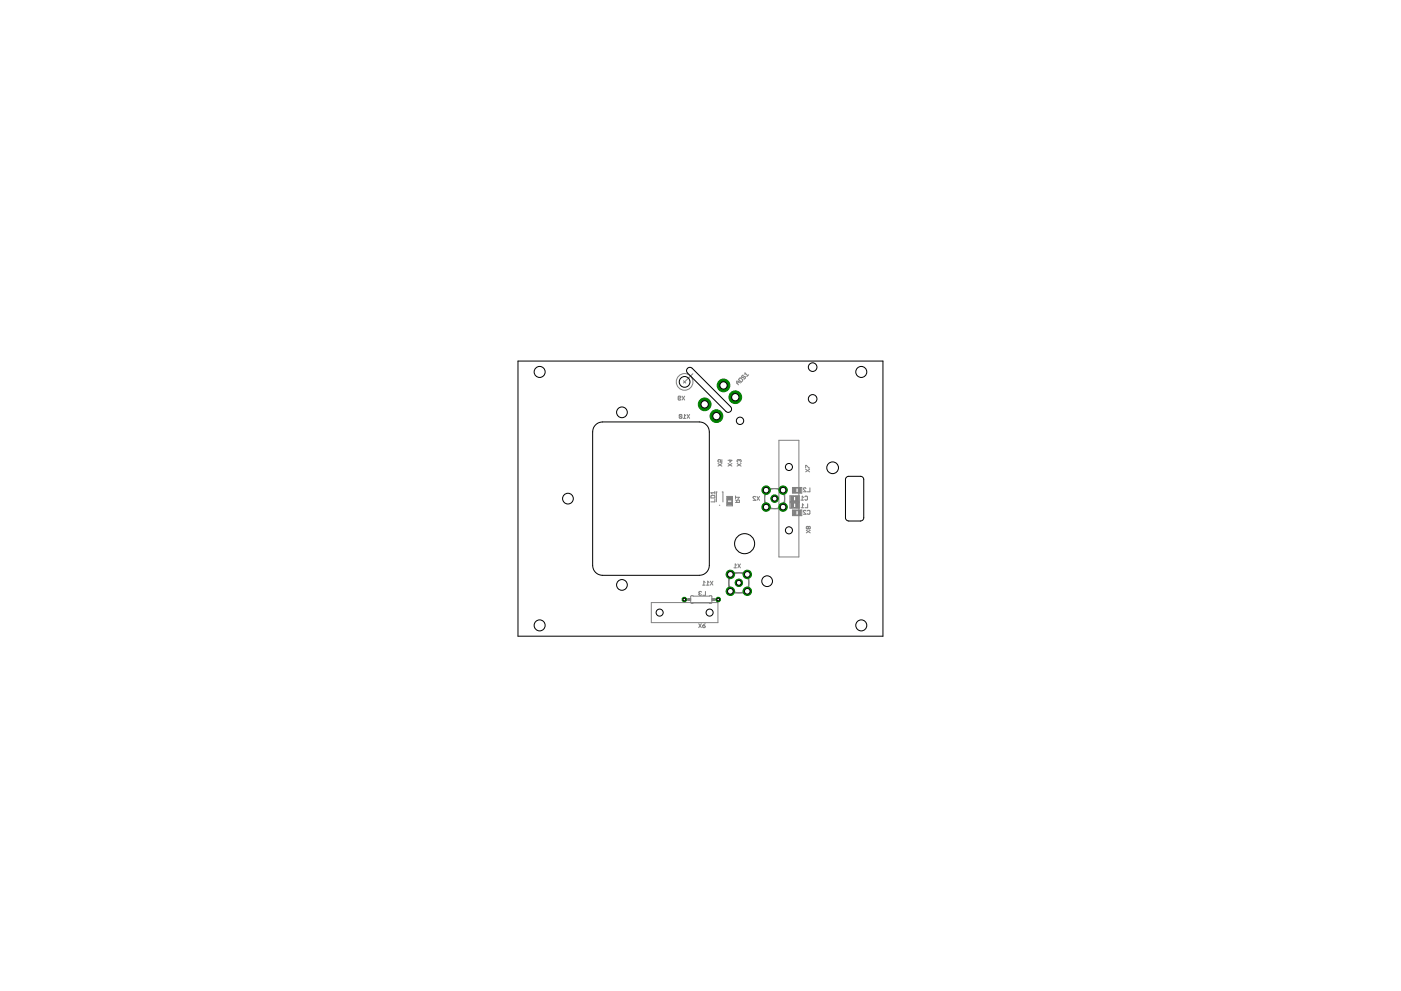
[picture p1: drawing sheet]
<svg xmlns="http://www.w3.org/2000/svg" width="420mm" height="297mm" viewBox="0 0 420 297" stroke-linecap="round" stroke-linejoin="round" font-family="sans-serif">
<g fill="none" stroke="#808080" stroke-width=".3">
<path d="M203.4 119.3l.8-.2-.2-.4-.6 .2v.8l.2 .2 .6-.2M204.6 118.7l.7 1.2M205 114.1l.3 .4M205.3 114.5l.4 .3M205.3 114.5l-.3 .3M205.3 118.7l-.7 1.2M207.8 112l-2.5 2.5M221.6 114.4l-.5 .6M221.9 113.3h.3l.5 .6-.4 .6-.8-.8zM222 114.8l-.5-.5h-.6v.5l.6 .6M223 112.5l-.6 .3v.2h1.1l-.2 .6h-.3M223.4 112.3v-.5l.8 .8"/>
<path d="M224.5 112.3l-.5 .6M203.7 124.4v.8l.2 .2 .6-.2M203.7 124.4l.6-.2 .2 .2v.8M203.7 124.4l.8 .8M204.9 125.4h.8M205.7 124.6l-.4-.4v1.2M206.1 124.2l.7 1.2M206.8 124.2l-.7 1.2M215.3 138.9l1.2 .8M216.5 137.8v.7h-.6l.2-.3-.2-.4-.6 .2 .2 .5M216.5 138.9l-1.2 .8M218.3 138.9l1.2 .8"/>
<path d="M218.9 137.8v.7l.6-.5h-1.2M219.5 138.9l-1.2 .8M221.1 138.9l1.1 .8M221.7 138l.1-.2 .4 .2-.2 .5M221.7 138l-.2-.2-.4 .2 .2 .5M221.7 138v.2M222.2 138.9l-1.1 .8M233.6 132h6v34.9h-6zM213.2 148.7l.2-.2h.8l.2 .7h-1.2zM214.4 149.6v.8h-1.2M214.4 147.3v.8M214.4 147.7h-1.2l.4 .4"/>
<path d="M215.1 147.5h-.3v2.9M215.7 151.4h.2M216.6 147.5h.2v3M218 148.8h1.7v2.8h-1.7zM218.2 149.8v.8M219.5 149.9v.7M220.6 150.6h1.1v-.6l-.5-.2-.2 .2v.6M220.6 149.8l.4 .4M220.6 149.1h1.1l-.3 .3M220.6 148.7v.7M226.6 149l-.2-.2-.6 .2 .8 1h-.8M227 148.8l.8 1.2"/>
<path d="M227.8 148.8l-.8 1.2M229.3 146.5h6v6h-6zM236.9 150.6h2.8v1.7h-2.8zM236.9 148.6h2.8v1.7h-2.8zM237.7 146.1h2.8v1.7h-2.8zM237.7 152.9h2.8v1.7h-2.8zM237.9 148.8h.8M237.9 150.1h.8M237.9 152.1h.8M238 150.8h.7M238.7 146.3h.7M238.7 147.6h.7"/>
<path d="M238.7 153.1h.7M238.7 154.4h.7M240.2 149.9h.8M240.3 152.2h.7M241 149.1l-.4-.4v1.2M241 151.4l-.4-.4v1.2M241.4 148.9l.2-.2 .5 .2-.1 1-.6-.2M241.6 140.7l1.2 .7M241.6 140.3v-.8l1.2 .8M241.7 146.4l-.2-.2-.6 .2 .8 1h-.8M241.7 153.2l-.2-.2-.6 .2 .8 .9h-.8M241.8 158.9l1.2 .8"/>
<path d="M242.1 153.2l.2-.2 .6 .2v.7l-.2 .2-.6-.2M242.2 151v1.2h-.8M242.4 158l-.2-.2-.4 .2 .2 .5 .4-.2M242.4 158l.2-.2 .4 .2-.2 .5-.4-.2M242.4 158v.3M242.8 140.7l-1.2 .7M242.9 146.2v1.2h-.8M243 158.9l-1.2 .8M207.2 178.6h6.1l.2 2.1-.3 .1h-5.9l-.2-.2zM209.8 177.9l-.2 .2 .2 .3 .6-.2M209.8 177.9h.2M210.4 177.5l-.6-.2-.2 .2 .2 .4"/>
<path d="M210.7 175.4h.8M211.5 174.6l-.4-.4v1.2M211.6 177.3v1.1h-.8M211.9 175.4h.7M212.6 174.6l-.4-.4v1.2M213 174.2l.8 1.2M213.8 174.2l-.8 1.2M218.6 171.7h6v6h-6zM220.1 170.2h.8M220.9 169.4l-.4-.4v1.2M221.3 169l.8 1.2M222.1 169l-.8 1.2"/>
<path d="M195.3 180.6h20v6h-20zM209.5 186.9l.8 1.2M210.3 186.9l-.8 1.2M210.7 187.5h.6l.2 .4-.6 .2zM211.5 186.9l-.8 .6"/>
<circle cx="205.3" cy="114.5" r="2.5"/>
<circle cx="232.3" cy="149.5" r="3"/>
<circle cx="221.6" cy="174.7" r="3"/>
</g>
<g fill="#808080" stroke="#808080" stroke-width=".3">
<path d="M238.6 148.7h.8v1.5h-.8z"/>
<path d="M237.2 148.7h.8v1.5h-.8z"/>
<path d="M237.2 150.7h.8v1.5h-.8z"/>
<path d="M238.7 150.7h.7v1.5h-.7z"/>
<path d="M239.4 146.2h.8v1.5h-.8z"/>
<path d="M237.9 146.2h.8v1.5h-.8z"/>
<path d="M239.4 153h.8v1.4h-.8z"/>
<path d="M237.9 153h.8v1.4h-.8z"/>
<path d="M218.1 149.1h1.4v.8h-1.4z"/>
<path d="M218.1 150.6h1.4v.7h-1.4z"/>
<path d="M213.5 179.4h.9v.6h-.9z"/>
<path d="M206.3 179.4h.8v.6h-.8z"/>
</g>
<path d="M205.2 179.7h1M214.4 179.7h1" fill="none" stroke="#808080" stroke-width=".61"/>
<circle cx="211.3" cy="121.2" r="1.91" fill="#008000" stroke="#008000" stroke-width=".3"/>
<circle cx="211.3" cy="121.2" r="1.1" fill="#fff" stroke="#000" stroke-width=".3"/>
<circle cx="217" cy="115.5" r="1.91" fill="#008000" stroke="#008000" stroke-width=".3"/>
<circle cx="217" cy="115.5" r="1.1" fill="#fff" stroke="#000" stroke-width=".3"/>
<circle cx="214.9" cy="124.7" r="1.91" fill="#008000" stroke="#008000" stroke-width=".3"/>
<circle cx="214.9" cy="124.7" r="1.1" fill="#fff" stroke="#000" stroke-width=".3"/>
<circle cx="220.5" cy="119.1" r="1.91" fill="#008000" stroke="#008000" stroke-width=".3"/>
<circle cx="220.5" cy="119.1" r="1.1" fill="#fff" stroke="#000" stroke-width=".3"/>
<circle cx="221.6" cy="174.7" r="1.12" fill="#008000" stroke="#008000" stroke-width=".3"/>
<circle cx="221.6" cy="174.7" r=".74" fill="#fff" stroke="#000" stroke-width=".3"/>
<circle cx="224.1" cy="172.2" r="1.27" fill="#008000" stroke="#008000" stroke-width=".3"/>
<circle cx="224.1" cy="172.2" r=".85" fill="#fff" stroke="#000" stroke-width=".3"/>
<circle cx="219" cy="172.2" r="1.27" fill="#008000" stroke="#008000" stroke-width=".3"/>
<circle cx="219" cy="172.2" r=".85" fill="#fff" stroke="#000" stroke-width=".3"/>
<circle cx="219" cy="177.2" r="1.27" fill="#008000" stroke="#008000" stroke-width=".3"/>
<circle cx="219" cy="177.2" r=".85" fill="#fff" stroke="#000" stroke-width=".3"/>
<circle cx="224.1" cy="177.2" r="1.27" fill="#008000" stroke="#008000" stroke-width=".3"/>
<circle cx="224.1" cy="177.2" r=".85" fill="#fff" stroke="#000" stroke-width=".3"/>
<circle cx="232.3" cy="149.5" r="1.12" fill="#008000" stroke="#008000" stroke-width=".3"/>
<circle cx="232.3" cy="149.5" r=".74" fill="#fff" stroke="#000" stroke-width=".3"/>
<circle cx="234.8" cy="146.9" r="1.27" fill="#008000" stroke="#008000" stroke-width=".3"/>
<circle cx="234.8" cy="146.9" r=".85" fill="#fff" stroke="#000" stroke-width=".3"/>
<circle cx="229.8" cy="146.9" r="1.27" fill="#008000" stroke="#008000" stroke-width=".3"/>
<circle cx="229.8" cy="146.9" r=".85" fill="#fff" stroke="#000" stroke-width=".3"/>
<circle cx="229.8" cy="152" r="1.27" fill="#008000" stroke="#008000" stroke-width=".3"/>
<circle cx="229.8" cy="152" r=".85" fill="#fff" stroke="#000" stroke-width=".3"/>
<circle cx="234.8" cy="152" r="1.27" fill="#008000" stroke="#008000" stroke-width=".3"/>
<circle cx="234.8" cy="152" r=".85" fill="#fff" stroke="#000" stroke-width=".3"/>
<circle cx="205.2" cy="179.7" r=".71" fill="#008000" stroke="#008000" stroke-width=".3"/>
<circle cx="205.2" cy="179.7" r=".4" fill="#fff" stroke="#000" stroke-width=".3"/>
<circle cx="215.4" cy="179.7" r=".71" fill="#008000" stroke="#008000" stroke-width=".3"/>
<circle cx="215.4" cy="179.7" r=".4" fill="#fff" stroke="#000" stroke-width=".3"/>
<g fill="none" stroke="#000" stroke-width=".3">
<path d="M155.3 108.2h109.5v82.5h-109.5zM206.2 110.4l.7-.3 .7 .3 11.5 11.5a1 1 0 0 1 0 1.4 1 1 0 0 1-1.4 0l-11.5-11.5-.3-.7zM178.6 127.4l.8-.6 1.3-.3h29a3 3 0 0 1 3 3v40a3 3 0 0 1-3 2.9h-29a2.96 2.96 0 0 1-3-2.9v-40l.4-1.4zM253.9 143.1l.7-.3h3.7l.7 .7v11.7l-.2 .7-.5 .2-3.7 .1-.6-.2-.4-.6v-11.6z"/>
<circle cx="161.8" cy="111.5" r="1.65"/>
<circle cx="205.3" cy="114.5" r="1.61"/>
<circle cx="243.7" cy="110" r="1.29"/>
<circle cx="243.7" cy="119.6" r="1.29"/>
<circle cx="258.3" cy="111.5" r="1.65"/>
<circle cx="186.5" cy="123.6" r="1.61"/>
<circle cx="221.9" cy="126.1" r="1.1"/>
<circle cx="236.6" cy="140" r="1.06"/>
<circle cx="170.3" cy="149.5" r="1.61"/>
<circle cx="236.6" cy="159" r="1.06"/>
<circle cx="249.7" cy="140.2" r="1.76"/>
<circle cx="186.5" cy="175.3" r="1.61"/>
<circle cx="223.3" cy="163" r="3"/>
<circle cx="230.1" cy="174.2" r="1.61"/>
<circle cx="161.8" cy="187.5" r="1.65"/>
<circle cx="197.8" cy="183.6" r="1.06"/>
<circle cx="212.8" cy="183.6" r="1.06"/>
<circle cx="258.3" cy="187.5" r="1.65"/>
</g>
</svg>
